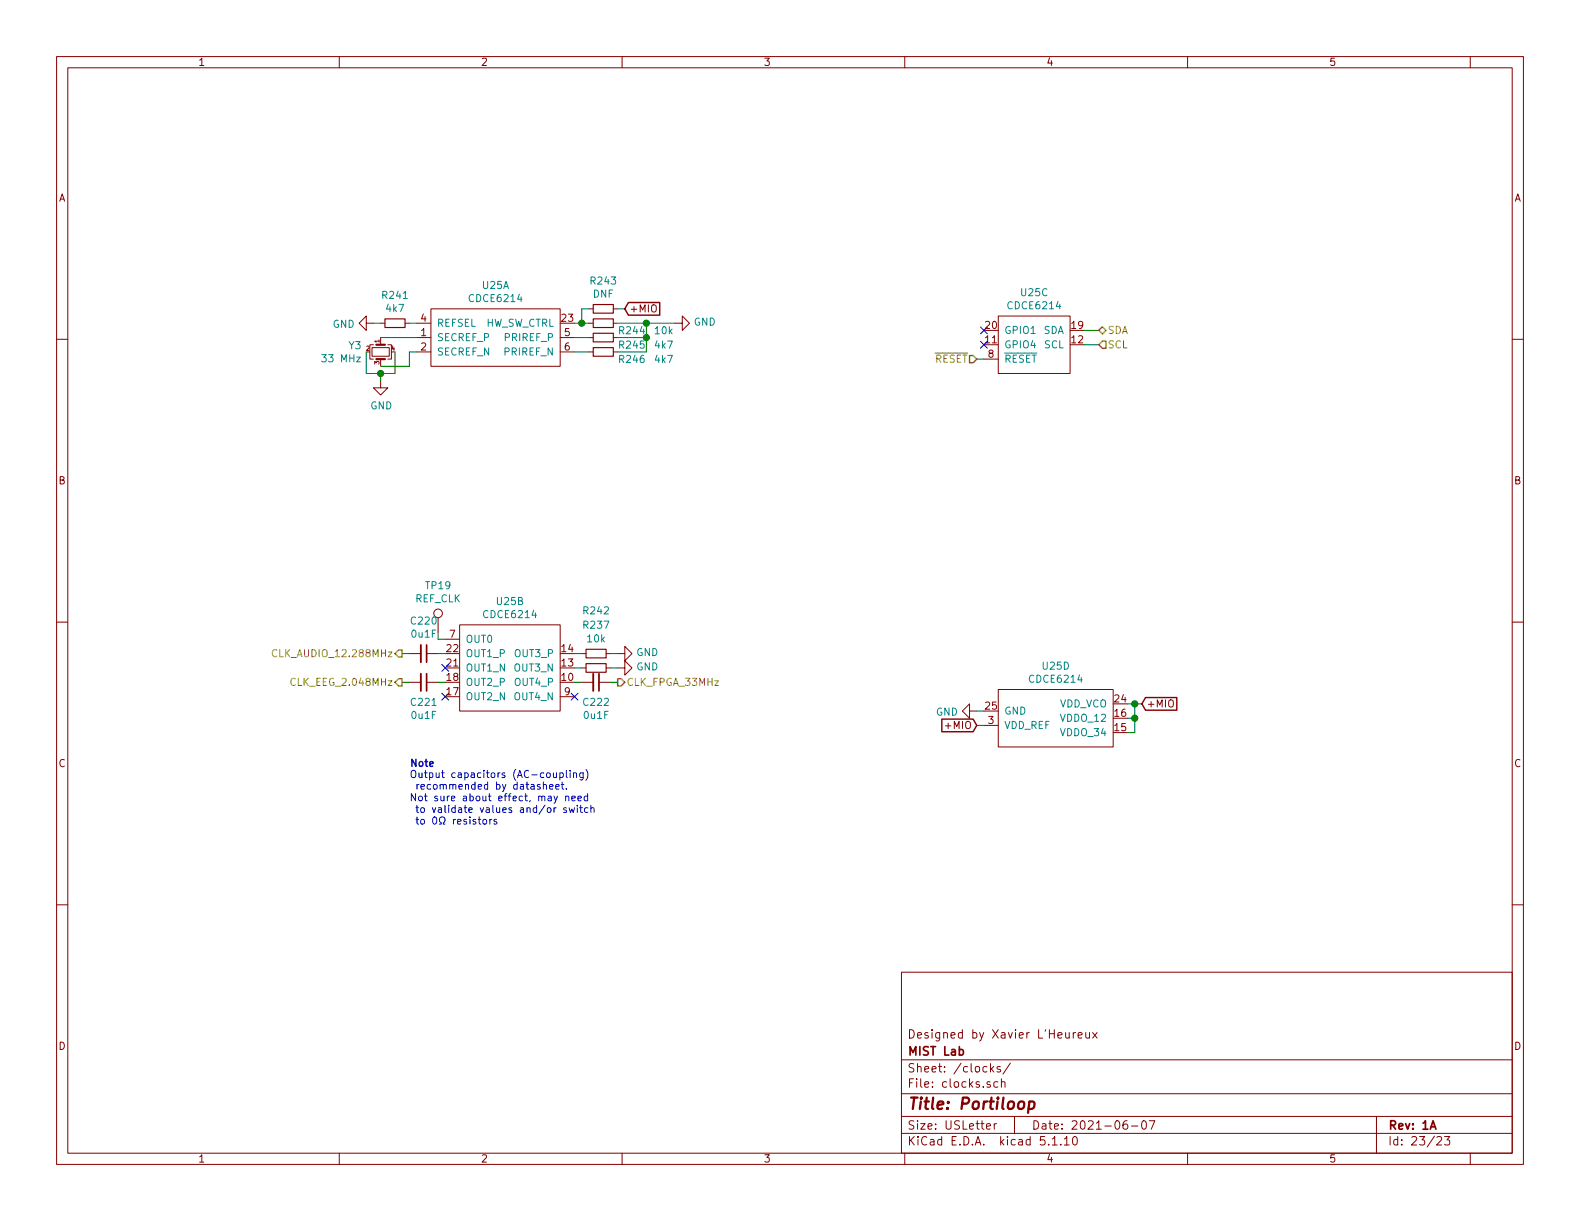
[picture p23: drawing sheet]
<svg xmlns="http://www.w3.org/2000/svg" width="279mm" height="216mm" viewBox="0 0 279 216" stroke-linecap="round" stroke-linejoin="round" font-family="sans-serif">
<defs><g id="words">
<text font-size="2.8" fill="#840000" x="160.4" y="196.2">Title: Portiloop</text>
<g font-size="2.1" fill="#840000">
<text x="160.4" y="183.6">Designed by Xavier L'Heureux</text>
<text x="160.4" y="189.6">Sheet: /clocks/</text>
<text x="160.4" y="186.6">MIST Lab</text>
<text x="160.4" y="192.3">File: clocks.sch</text>
<text x="160.4" y="202.5">KiCad E.D.A. kicad 5.1.10</text>
<text x="160.4" y="199.7">Size: USLetter</text>
<text x="182.4" y="199.7">Date: 2021-06-07</text>
<text x="245.4" y="199.7">Rev: 1A</text>
<text x="245.4" y="202.5">Id: 23/23</text>
</g>
<g font-size="1.8" fill="#840000">
<text x="35" y="11.6">1</text>
<text x="85" y="11.6">2</text>
<text x="135" y="11.6">3</text>
<text x="185" y="11.6">4</text>
<text x="235" y="11.6">5</text>
<text x="10.4" y="35.6">A</text>
<text x="267.8" y="35.6">A</text>
<text x="74.4" y="59.4">1</text>
<text x="74.4" y="56.9">4</text>
<text x="99.4" y="56.9">23</text>
<text x="99.8" y="59.4">5</text>
<text x="111.3" y="55.2">+MIO</text>
<text x="174.3" y="58.2">20</text>
<text x="189.5" y="58.2">19</text>
<text x="74.4" y="62">2</text>
<text x="99.8" y="62">6</text>
<text x="174.3" y="60.7">11</text>
<text x="174.8" y="63.2">8</text>
<text x="189.5" y="60.7">12</text>
<text x="10.4" y="85.6">B</text>
<text x="267.8" y="85.6">B</text>
<text x="79.5" y="112.8">7</text>
<text x="79" y="117.9">21</text>
<text x="79" y="115.3">22</text>
<text x="99.4" y="117.9">13</text>
<text x="99.4" y="115.3">14</text>
<text x="79" y="122.9">17</text>
<text x="79" y="120.4">18</text>
<text x="99.4" y="120.4">10</text>
<text x="99.8" y="122.9">9</text>
<text x="174.3" y="125.5">25</text>
<text x="197.2" y="124.2">24</text>
<text x="202.7" y="125.1">+MIO</text>
<text x="167.6" y="128.9">+MIO</text>
<text x="174.8" y="128">3</text>
<text x="197.2" y="129.3">15</text>
<text x="197.2" y="126.7">16</text>
<text x="10.4" y="135.6">C</text>
<text x="267.8" y="135.6">C</text>
<text x="10.4" y="185.6">D</text>
<text x="267.8" y="185.6">D</text>
<text x="35" y="205.5">1</text>
<text x="85" y="205.5">2</text>
<text x="135" y="205.5">3</text>
<text x="185" y="205.5">4</text>
<text x="235" y="205.5">5</text>
</g>
<g font-size="1.8" fill="#008484">
<text x="67.7" y="52.9">R241</text>
<text x="83.2" y="53.4">CDCE6214</text>
<text x="85.4" y="51.1">U25A</text>
<text x="104.6" y="50.3">R243</text>
<text x="104.9" y="52.6">DNF</text>
<text x="180.6" y="52.4">U25C</text>
<text x="58.8" y="58">GND</text>
<text x="68.4" y="55.2">4k7</text>
<text x="77.2" y="57.8">REFSEL</text>
<text x="85.6" y="57.8">HW_SW_CTRL</text>
<text x="109.6" y="59.1">R244</text>
<text x="115.9" y="59.1">10k</text>
<text x="122.7" y="57.6">GND</text>
<text x="177.5" y="59.1">GPIO1</text>
<text x="178.4" y="54.7">CDCE6214</text>
<text x="184.5" y="59.1">SDA</text>
<text x="57.3" y="64.1">33 MHz</text>
<text x="61.7" y="61.7">Y3</text>
<text x="77.2" y="60.3">SECREF_P</text>
<text x="77.2" y="62.9">SECREF_N</text>
<text x="89.3" y="62.9">PRIREF_N</text>
<text x="89.4" y="60.3">PRIREF_P</text>
<text x="109.6" y="61.6">R245</text>
<text x="109.6" y="64.2">R246</text>
<text x="115.9" y="61.6">4k7</text>
<text x="115.9" y="64.2">4k7</text>
<text x="177.5" y="61.6">GPIO4</text>
<text x="177.5" y="64.1">RESET</text>
<text x="184.7" y="61.6">SCL</text>
<text x="65.5" y="72.4">GND</text>
<text x="73.4" y="106.5">REF_CLK</text>
<text x="75.4" y="104.2">TP19</text>
<text x="87.9" y="107">U25B</text>
<text x="72.8" y="110.4">C220</text>
<text x="82.3" y="113.7">OUT0</text>
<text x="85.7" y="109.3">CDCE6214</text>
<text x="103.3" y="108.6">R242</text>
<text x="103.3" y="111.2">R237</text>
<text x="103.9" y="113.6">10k</text>
<text x="82.3" y="118.7">OUT1_N</text>
<text x="82.3" y="116.2">OUT1_P</text>
<text x="91.1" y="118.7">OUT3_N</text>
<text x="91.2" y="116.2">OUT3_P</text>
<text x="112.5" y="116">GND</text>
<text x="112.5" y="118.5">GND</text>
<text x="184.4" y="118.4">U25D</text>
<text x="72.8" y="124.8">C221</text>
<text x="82.3" y="123.8">OUT2_N</text>
<text x="82.3" y="121.3">OUT2_P</text>
<text x="91.1" y="123.8">OUT4_N</text>
<text x="91.2" y="121.3">OUT4_P</text>
<text x="103.3" y="124.8">C222</text>
<text x="182.2" y="120.7">CDCE6214</text>
<text x="187.3" y="125.1">VDD_VCO</text>
<text x="72.9" y="127.1">0u1F</text>
<text x="103.4" y="127.1">0u1F</text>
<text x="165.5" y="126.5">GND</text>
<text x="177.5" y="126.4">GND</text>
<text x="177.5" y="128.9">VDD_REF</text>
<text x="187.8" y="130.2">VDDO_34</text>
<text x="187.8" y="127.6">VDDO_12</text>
</g>
<g font-size="1.8" fill="#848400">
<text x="195.8" y="59.1">SDA</text>
<text x="165.3" y="64.1">RESET</text>
<text x="195.8" y="61.6">SCL</text>
<text x="49.3" y="116.2">CLK_AUDIO_12.288MHz</text>
<text x="52.2" y="121.3">CLK_EEG_2.048MHz</text>
<text x="110.7" y="121.3">CLK_FPGA_33MHz</text>
</g>
<text font-size="1.8" fill="#008400" x="72.9" y="112.8">0u1F</text>
<g font-size="1.8" fill="#0000c2">
<text x="72.4" y="135.6">Note</text>
<text x="72.4" y="137.6">Output capacitors (AC-coupling)</text>
<text x="72.4" y="141.7">Not sure about effect, may need</text>
<text x="72.9" y="139.6">recommended by datasheet.</text>
<text x="72.9" y="143.7">to validate values and/or switch</text>
<text x="72.9" y="145.8">to 0 resistors</text>
</g>
<g font-size="1.1" fill="#840000">
<text x="64.8" y="62">2</text>
<text x="67.1" y="64.4" transform="rotate(-90 67.1 64.4)">3</text>
<text x="67.1" y="60.6" transform="rotate(-90 67.1 60.6)">1</text>
<text x="69.2" y="62">4</text>
</g>
</g></defs>
<g fill="none" stroke="#840000" stroke-width=".18">
<path d="M10 10h259.4v195.9h-259.4zM12 12h255.4v191.9h-255.4zM60 10v2M110 10v2M160 10v2M210 10v2M260 10v2M10 60h2M64.8 57.2v-1.3l-1.3 1.3 1.3 1.2v-1.2h1.2M67.3 57.2h.8M67.3 59.7v1.3M71.6 57.2h.8"/>
<path d="M73.7 57.2h2.5M73.7 59.7h2.5M76.2 54.6h22.9v10.2h-22.9zM99.1 59.7h2.5M104.1 57.2h.8M104.1 59.7h.8M104.1 54.6h.8M108.5 57.2h.7M108.5 59.7h.7M108.5 54.6h.7M119.4 57.2h1.2v-1.3l1.3 1.3-1.3 1.2v-1.2M176.5 55.9h12.7v10.1h-12.7z"/>
<path d="M267.4 60h2M65.8 61.5h3v1.5h-3zM66 61h-.6v2.5h.6M67.3 67.3v1.3h1.3l-1.3 1.3-1.3-1.3h1.3M67.3 63.5v1.3M68.6 61h.6v2.5h-.6M73.7 62.2h2.5M99.1 62.2h2.5M104.1 62.2h.8M108.5 62.2h.7M174 63.5h2.5M10 110h2"/>
<path d="M72.4 115.6h2M75.4 115.6h2.1M77.5 109.2v2.6M78.7 113h2.6M81.3 110.5h17.8v15.2h-17.8zM102.9 115.6h.7M102.9 118.1h.7M107.2 115.6h.7M107.2 118.1h.7M109.2 115.6h1.3v-1.3l1.3 1.3-1.3 1.2v-1.2M109.2 118.1h1.3v-1.3l1.3 1.3-1.3 1.3v-1.3M267.4 110h2"/>
<path d="M72.4 120.7h2M75.4 120.7h2.1M99.1 123.2h2.5M102.9 120.7h2M105.9 120.7h2M171.4 125.7v-1.2l-1.2 1.2 1.2 1.3v-1.3h1.3M174 128.3h2.5M176.5 121.9h20.3v10.2h-20.3zM10 160h2M267.4 160h2M159.4 171.9h108v32h-108zM159.4 197.4h108"/>
<path d="M159.4 193.4h108M159.4 187.4h108M174.4 199.2l.8-.2-.1-.2-.4-.1-.3 .2 .1 .7h.6M175.1 191.3h-.4l-.2 .2 .1 .2 .5 .1v.4h-.6M175.2 188.1v1.5M175.3 189l.4 .6M175.7 188.6l-.5 .5M175.8 198.7v1M176.2 198.7l-.3 .1-.1 .2M176.5 191.3h-.5l-.3 .2 .2 .7h.6M176.9 188.6a.37 .37 0 0 0-.6 .2l.1 .2 .5 .1 .1 .2-.3 .3-.4-.1M177.1 191.4l.2-.1h.4v1"/>
<path d="M177.1 190.8v1.5M178.7 188l-1.3 1.9M179.4 197.4v3M189.8 182.6v1M190.2 182.6l-.4 .3M190.7 183.1l.7-.2-.1-.2-.4-.1-.2 .2v.7h.6M192 182.6v.8a.39 .39 0 0 0 .7 0M192.7 182.6v1M193.2 182.6l.8 1M194 182.6l-.8 1M199.3 198.2a.62 .62 0 0 0-.7 .6l.1 .7 .2 .2 .5-.2v-.5l-.1-.2h-.4l-.3 .2M200.1 199.1h1.1"/>
<path d="M202 198.3l.4-.1a.94 .94 0 0 1 0 1.5 .82 .82 0 0 1-.4-1.4zM203.2 198.2h1l-.6 1.5M243.4 197.4v6.5M60 203.9v2M110 203.9v2M159.4 200.4h108M160 203.9v2M186.1 201.4l.4-.4v1.5M186.1 202.5h.8M187.6 202.3v.2M188.2 201.4l.4-.4v1.5M188.2 202.5h.9"/>
<path d="M189.8 201.1l.3-.1a.94 .94 0 0 1 0 1.5l-.4-.3v-.7zM210 203.9v2M254.1 201.1l.2-.1h.4l.2 .4-.9 1.1h.9M255.4 201h1l-.5 .5 .4 .2v.6l-.2 .2-.7-.2M260 203.9v2"/>
<circle cx="77.5" cy="108.5" r=".76"/>
</g>
<path d="M75.4 114v3.1M75.4 119.1v3.1M105.9 119.1v3.1M169.6 185.6h.5l.3 .3-.2 .6h-.6M252.9 199.7l.5-1.5 .5 1.5" fill="none" stroke="#840000" stroke-width=".3"/>
<path d="M182 194.8h.8l.2 .3-.1 .6a.66 .66 0 0 1-1 .3M182 194.8l-.2 2" fill="none" stroke="#840000" stroke-width=".41"/>
<path d="M68.1 56.4h3.5v1.5h-3.5zM104.9 58.9h3.6v1.6h-3.6zM104.9 53.8h3.6v1.6h-3.6zM104.9 56.4h3.6v1.5h-3.6zM104.9 61.5h3.6v1.5h-3.6zM103.6 114.8h3.6v1.5h-3.6zM103.6 117.3h3.6v1.6h-3.6z" fill="none" stroke="#840000" stroke-width=".2"/>
<path d="M74.4 114v3.1M74.4 119.1v3.1M104.9 119.1v3.1" fill="none" stroke="#840000" stroke-width=".33"/>
<path d="M66.5 61h1.6M66.5 63.5h1.6" fill="none" stroke="#840000" stroke-width=".38"/>
<g fill="none" stroke="#008400" stroke-width=".18">
<path d="M66 57.2h1.3M67.3 59.7h6.4M72.4 57.2h1.3M101.6 59.7h2.5M101.6 57.2h2.5M104.1 54.6h-1.2v2.6M109.2 59.7h5.1M109.2 57.2h10.2M109.2 54.6h1.3M114.3 57.2v5h-5.1M191.8 58.4h2.5M64.8 62.2v3.8h5v-3.8"/>
<path d="M67.3 66v1.3M73.7 62.2h-1.3v2.6h-5.1M101.6 62.2h2.5M172.7 63.5h1.3M191.8 61h2.5M71.1 115.6h1.3M77.5 115.6h1.2M77.5 113h1.2M101.6 115.6h1.3M101.6 118.1h1.3M107.9 115.6h1.3M107.9 118.1h1.3"/>
<path d="M71.1 120.7h1.3M77.5 120.7h1.2M101.6 120.7h1.3M107.9 120.7h1.3M172.7 125.7h1.3M172.7 128.3h1.3M199.4 127h1.3M199.4 124.5h2.5M200.7 124.5v5h-1.3"/>
</g>
<path d="M194.9 57.8l.7 .6-.7 .7-.6-.7zM171.4 62.9h.7l.6 .6-.6 .6h-.7zM194.9 60.3h.7v1.3h-.7l-.6-.6zM70.5 114.9h.6v1.3h-.6l-.7-.6zM69.8 120.7l.7-.7h.6v1.3h-.6zM109.2 120h.7l.6 .7-.6 .6h-.7z" fill="none" stroke="#848400" stroke-width=".25"/>
<path d="M48.9 115a.6 .6 0 0 0-.8 .4 .6 .6 0 0 0 .6 .7l.2-.1M52.2 120.1a.51 .51 0 0 0-.6 0 .51 .51 0 0 0-.2 .6 .46 .46 0 0 0 .3 .5 .46 .46 0 0 0 .5-.1" fill="none" stroke="#848400" stroke-width=".18"/>
<path d="M111.1 53.5h5.6v2.2h-5.6l-.6-1.1zM166.5 127.2h5.6l.6 1.1-.6 1.1h-5.6zM202.6 123.3h5.5v2.3h-5.5l-.7-1.1z" fill="none" stroke="#840000" stroke-width=".25"/>
<g fill="none" stroke="#0000c2" stroke-width=".18">
<path d="M96.1 138.8l.2-.1 .3 .1v.7M96.1 138.3v1.2M97.2 139.1l.6-.1-.1-.2-.3-.1-.2 .2 .1 .6h.4M97.9 136.7v.7l.3 .1 .2-.1M98.3 139.1l.6-.1-.1-.2-.3-.1-.2 .2v.6h.5M98.4 136.7v.8M99 136.7h.4l.2 .2-.1 .5h-.5M99 136.7v1.2M99.2 138.7h.5M99.4 138.3v1.1l.3 .1M100.2 136.2v1.1l.1 .2M100.2 139.4v.1"/>
<path d="M100.8 136.2v.1M100.8 136.7v.8M101.4 136.8l.2-.1h.3l.1 .8M101.4 136.7v.8M103.1 136.7v1l-.2 .2-.3-.1M103.1 136.7h-.4l-.2 .2 .1 .5h.5M103.6 136a1.47 1.47 0 0 1 0 2M84.1 144.9h-.3l-.2 .2 .1 .1 .4 .2v.3h-.5M84.6 144.9h.4M84.7 144.4v1.1l.3 .2M85.4 145l.2-.1 .4 .1 .1 .5-.2 .2h-.3l-.2-.1zM86.6 144.9v.8"/>
<path d="M87 144.9h-.3l-.1 .2M87.8 144.9h-.3l-.2 .2 .1 .1 .4 .2v.3h-.5M98 140.8l.3 .8M98 142.8v.9M98.3 142.8l-.3 .3M98.6 140.8l-.5 1.1-.1 .1M100 140.9l.2-.1h.3l.1 .8M100 140.8v.8M100.2 142.9l-.4-.1-.1 .2v.2l.5 .1v.3h-.5M100.6 142.8l.3 .9 .2-.6 .3 .6 .2-.9M101.1 141.2l.6-.1v-.3h-.4l-.2 .1 .1 .7h.5M102.1 142.4v.1"/>
<path d="M102.1 142.8v.9M102.2 141.2l.6-.1-.1-.3h-.3l-.2 .1 .1 .7h.4M102.5 142.8h.5M102.7 142.4v1.1l.3 .2M103.9 140.8h-.4l-.2 .2 .1 .6h.5M103.9 140.3v1.3M104 142.9l-.4-.1-.2 .3 .1 .5h.5M104.5 143l.2-.2 .3 .1 .1 .8M104.5 142.4v1.3"/>
</g>
<g fill="#008400" stroke="#008400" stroke-width=".25">
<circle cx="67.3" cy="66" r=".51"/>
<circle cx="200.7" cy="127" r=".51"/>
<circle cx="102.9" cy="57.2" r=".51"/>
<circle cx="200.7" cy="124.5" r=".51"/>
<circle cx="114.3" cy="59.7" r=".51"/>
<circle cx="114.3" cy="57.2" r=".51"/>
</g>
<path d="M173.4 57.8l1.2 1.2M174.6 57.8l-1.2 1.2M173.4 60.4l1.2 1.2M174.6 60.4l-1.2 1.2M78.1 117.5l1.2 1.2M79.3 117.5l-1.2 1.2M78.1 122.6l1.2 1.2M79.3 122.6l-1.2 1.2M101 122.6l1.2 1.2M102.2 122.6l-1.2 1.2" fill="none" stroke="#000084" stroke-width=".18"/>
<use href="#words"/>
</svg>
